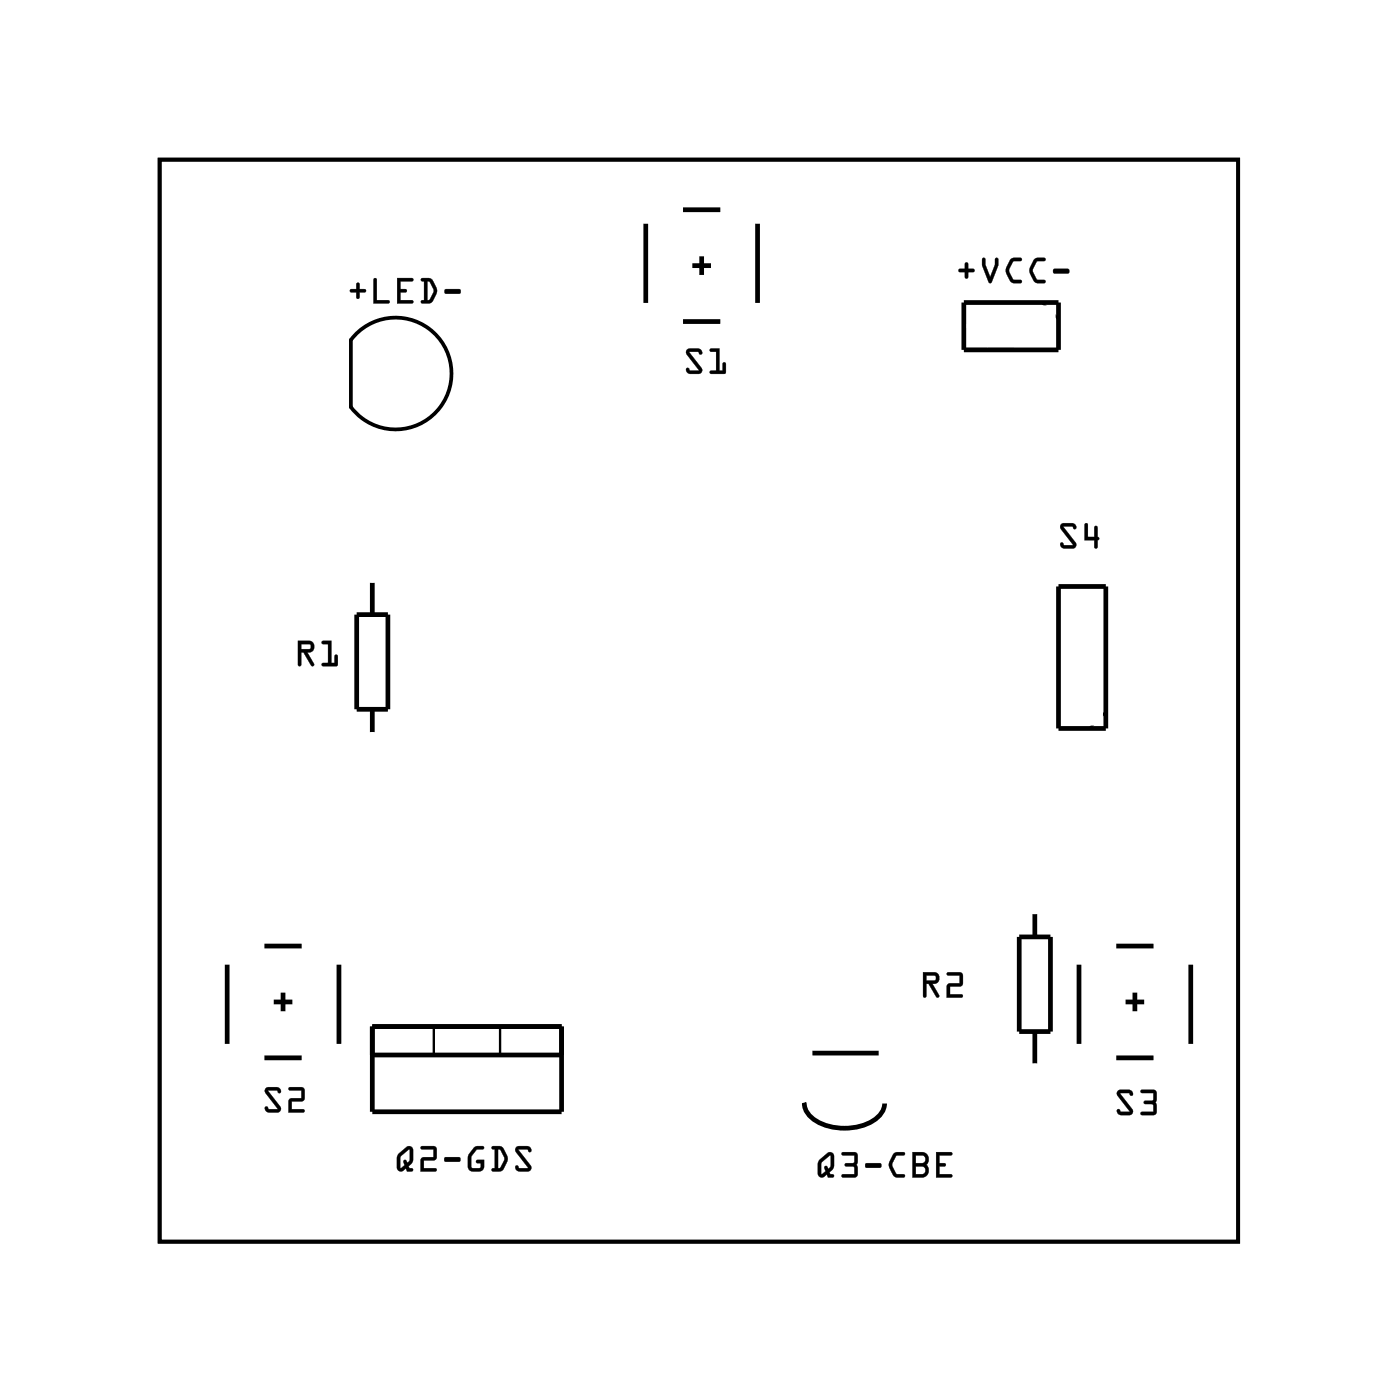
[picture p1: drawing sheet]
<svg xmlns="http://www.w3.org/2000/svg" width="75mm" height="75mm" viewBox="0 0 75 75" stroke-linecap="round" stroke-linejoin="round" font-family="sans-serif">
<path d="M8.6 8.6h57.9v58h-57.9zM19.3 17.7a3 3 0 0 1 4.3 .5 3 3 0 0 1-.5 4.2 3 3 0 0 1-4.3-.6v-3.6z" fill="none" stroke="#000" stroke-width=".2"/>
<path d="M8.6 8.6h57.9v58h-57.9z" fill="none" stroke="#000" stroke-width=".05"/>
<g fill="none" stroke="#000" stroke-width=".25">
<path d="M34.7 12v4.3M36.7 11.3h2M36.7 17.3h2M37.2 14.3h1M37.7 13.8v1M40.7 12v4.3M51.7 16.2h5.1v2.6h-5.1zM19.1 33h1.7v5.1h-1.7zM20 31.2v1.8M20 38.1v1.3M56.8 31.5h2.6v7.6h-2.6zM12.2 51.8v4.2"/>
<path d="M14.2 56.8h2M14.2 50.8h2M14.7 53.8h1M15.2 53.3v1M18.2 51.8v4.2M20 55.1h10.1v4.6h-10.1zM20 56.6h10.1M43.6 56.5h3.6M47.5 59.2a1.38 1.38 0 0 1-1.1 1.2 2.99 2.99 0 0 1-2.9-.5l-.2-.3-.1-.4M54.7 50.3h1.7v5.1h-1.7zM55.5 48.9v1.4M55.5 55.4v1.8"/>
<path d="M57.9 51.8v4.2M59.9 56.8h2M59.9 50.8h2M60.4 53.8h1M60.9 53.3v1M63.9 51.8v4.2"/>
</g>
<path d="M55.9 16.2l.9 .9M59.4 38.2l-.9 .9M23.3 55.1v1.5M26.8 55.1v1.5" fill="none" stroke="#000" stroke-width=".13"/>
<g fill="#000">
<path d="M18.8 15.5h.3v-.2a.1 .1 0 0 1 .1-.1 .1 .1 0 0 1 .1 .1v.2h.3a.1 .1 0 0 1 .1 .1 .1 .1 0 0 1-.1 .1h-.3v.3a.1 .1 0 0 1-.1 0 .1 .1 0 0 1-.1 0v-.3h-.3zM18.8 15.5v.2h.3v.3h.1h.1v-.3h.3v-.1v-.1h-.3v-.3h-.1h-.1v.3zM20.1 14.9l.1 .1v1.1h.6a.1 .1 0 0 1 .1 .1 .1 .1 0 0 1-.1 .1h-.8zM20.1 15l-.1 1.3h.9v-.2h-.7v-1.1zM21.3 14.9h.8a.1 .1 0 0 1 .1 .1 .1 .1 0 0 1-.1 .1h-.6v.4h.3a.1 .1 0 0 1 0 .1 .1 .1 0 0 1 0 .1h-.3v.4h.6a.1 .1 0 0 1 .1 .1 .1 .1 0 0 1-.1 .1h-.8zM21.3 14.9v1.4h.8v-.2h-.6v-.4h.3v-.1v-.1h-.3v-.4h.6l.1-.1zM22.6 14.9l.5 .1 .4 .6-.3 .6-.5 .1a.1 .1 0 0 1-.1-.1 .1 .1 0 0 1 .1-.1h.1v-1h-.2zM22.6 15v.1h.2v1h-.2v.1l.5 .1 .3-.5v-.4l-.3-.4zM22.9 15.1v1h.2l.2-.5-.2-.4zM22.9 15.1h.2l.2 .5-.3 .5h-.1zM23.9 15.5h.7l.1 .2-.1 .1h-.7v-.1zM23.9 15.5v.3h.7l.1-.1-.1-.2z"/>
<path d="M18.8 15.5h.3v-.3h.1h.1v.3h.3v.1v.1h-.3v.3h-.1h-.1v-.3h-.3zM20.1 15h.1v1.1h.7v.2h-.9zM21.3 14.9l.9 .1-.1 .1h-.6v.4h.3v.1v.1h-.3v.4h.6v.2h-.8zM22.6 15h.5a.8 .8 0 0 1 .1 1.1l-.1 .2-.5-.1v-.1h.2v-1h-.2zM22.9 15.1v1h.1l.3-.5-.2-.4zM23.9 15.5h.7l.1 .2-.1 .1h-.7v-.1z"/>
<path d="M36.9 18.8l.6-.1 .2 .2a.13 .13 0 0 1-.1 .1 .13 .13 0 0 1-.1-.1h-.5l.7 .8a.21 .21 0 0 1 0 .3 .21 .21 0 0 1-.2 .1h-.5l-.2-.3a.13 .13 0 0 1 .2 0 .13 .13 0 0 1 .1 .1h.4l-.6-.9zM36.9 18.8v.2l.6 .9h-.4l-.2-.1-.1 .1 .3 .2 .5-.1 .1-.2-.7-.9h.5l.1 .1 .1-.1-.2-.2zM38.1 18.7h.5v1.2h.2v-.4a.1 .1 0 0 1 .1-.1 .1 .1 0 0 1 .1 .1l-.1 .5-.7 .1a.1 .1 0 0 1-.1-.1 .1 .1 0 0 1 .1-.1h.2v-1h-.3zM38.1 18.7v.2h.3v1h-.3v.1l.8 .1v-.6h-.1v.4h-.2v-1.2z"/>
<path d="M36.9 18.8l.6-.1 .2 .2-.1 .1-.1-.1h-.5l.7 .9-.1 .3h-.5l-.3-.2 .1-.2 .1 .2h.5l-.6-.9zM38.1 18.7h.5v1.2h.2v-.4h.1v.6l-.8-.1v-.1h.3v-1h-.3z"/>
<path d="M51.5 14.4h.3v-.2a.1 .1 0 0 1 .1-.1 .1 .1 0 0 1 .1 .1v.2h.2a.1 .1 0 0 1 .1 .1 .1 .1 0 0 1-.1 .1h-.2v.3a.1 .1 0 0 1-.1 .1 .1 .1 0 0 1-.1-.1v-.3h-.3zM51.5 14.5v.1h.3v.3h.1l.1-.3h.3v-.1v-.1h-.3l-.1-.3h-.1v.3zM52.7 13.9h.2v.3l.2 .7 .3-.7v-.3a.1 .1 0 0 1 .1-.1 .1 .1 0 0 1 .1 .1v.3l-.5 1-.4-1zM52.7 13.9v.3l.4 .9 .1 .1 .4-1v-.3h-.2v.3l-.3 .7-.2-.7v-.3zM54.2 13.9l.6-.1a.1 .1 0 0 1 .1 .1 .1 .1 0 0 1-.1 .1h-.4l-.2 .5 .2 .5h.4a.1 .1 0 0 1 .1 .1 .1 .1 0 0 1-.1 .1h-.5l-.3-.5v-.3zM54.2 13.9l-.2 .4a.83 .83 0 0 0 .4 .9h.4v-.1v-.1h-.4l-.2-.4v-.2l.2-.4h.4v-.1l-.4-.1zM55.5 13.9l.5-.1a.1 .1 0 0 1 .1 .1 .1 .1 0 0 1-.1 .1h-.3l-.3 .5 .3 .5h.3a.1 .1 0 0 1 .1 .1 .1 .1 0 0 1-.1 .1h-.4l-.3-.5v-.3zM55.5 13.9l-.2 .4a.83 .83 0 0 0 .3 .9h.4l.1-.1v-.1h-.4l-.3-.4v-.2l.3-.4h.4v-.1l-.4-.1zM56.5 14.4h.8l.1 .2-.1 .1h-.7l-.1-.1zM56.6 14.5v.2h.7l.1-.1-.1-.2z"/>
<path d="M51.5 14.5l.3-.1v-.3h.1h.1v.3h.3v.1v.1h-.3v.3l-.1 .1-.1-.1v-.3h-.3zM52.7 13.9h.2v.3l.2 .7 .3-.7v-.3h.2v.3l-.4 1-.1-.1-.4-.9zM54.2 13.9l.2-.1 .4 .1v.1h-.4l-.2 .5 .2 .5h.4v.1v.1a.6 .6 0 0 1-.8-.6v-.3zM55.5 13.9l.2-.1 .4 .1v.1h-.4l-.3 .5 .3 .5h.4v.1l-.1 .1a.6 .6 0 0 1-.7-.6v-.3zM56.5 14.5l.8-.1 .1 .2-.1 .1h-.7l-.1-.1z"/>
<path d="M16 34.4h.6a.32 .32 0 0 1 .3 .4 .32 .32 0 0 1-.4 .2l.4 .6a.11 .11 0 0 1-.1 .2 .1 .1 0 0 1-.1-.1l-.4-.7h-.1v.7a.1 .1 0 0 1-.1 .1 .1 .1 0 0 1-.1-.1zM16 34.4v1.3h.2v-.7h.1l.4 .7h.1l-.3-.7a.31 .31 0 0 0 .4-.2 .31 .31 0 0 0-.3-.4zM16.2 34.6v.2h.5l-.1-.2zM16.2 34.6h.4l.1 .2h-.5zM17.3 34.4h.5v1.2h.2l-.1-.4a.1 .1 0 0 1 .1-.1 .1 .1 0 0 1 .1 .1v.5l-.8 .1a.1 .1 0 0 1 0-.1 .1 .1 0 0 1 0-.1h.3v-1h-.3zM17.3 34.4v.2h.3v1h-.3v.1h.8v-.5h-.1v.4h-.2v-1.2z"/>
<path d="M16 34.4h.6a.31 .31 0 0 1 .3 .4 .31 .31 0 0 1-.4 .2l.4 .7h-.2l-.4-.7h-.1v.7l-.2 .1zM16.2 34.6v.2h.5l-.1-.2zM17.3 34.4h.5v1.2h.2v-.4l.1-.1v.7l-.8-.1v-.1h.3v-1h-.3z"/>
<path d="M57 28.1h.6l.2 .2a.13 .13 0 0 1-.2 .1 .13 .13 0 0 1-.1-.1h-.4l.6 .8a.21 .21 0 0 1 .1 .2 .21 .21 0 0 1-.2 .1h-.6l-.1-.2a.13 .13 0 0 1 .1-.1 .13 .13 0 0 1 .1 .2l.5-.1-.7-.8zM57 28.1l-.1 .3 .7 .8-.5 .1-.1-.2-.1 .2 .2 .1h.5l.2-.2-.7-.9 .4-.1 .2 .2v-.2l-.2-.1zM58.2 28.1h.2v.7h.3v-.5a.1 .1 0 0 1 .1-.1 .1 .1 0 0 1 .1 .1v.5a.09 .09 0 0 1 .1 .1 .09 .09 0 0 1-.1 .1v.4a.1 .1 0 0 1-.1 0 .1 .1 0 0 1-.1 0v-.4h-.5zM58.2 28.1v.9h.5v.4h.2v-.4l.1-.1-.1-.1v-.5h-.2v.5h-.3v-.7z"/>
<path d="M57 28.1h.5l.3 .1-.1 .2-.1-.1h-.5l.7 .9-.2 .2h-.5l-.2-.1 .1-.2 .1 .2 .5-.1-.7-.8zM58.2 28.1h.2v.7h.3v-.5h.2v.5l.1 .1-.1 .1v.4h-.2v-.4h-.5z"/>
<path d="M14.3 58.4h.6l.2 .2a.13 .13 0 0 1-.2 .1 .13 .13 0 0 1-.1-.2l-.4 .1 .6 .8a.21 .21 0 0 1 .1 .2 .21 .21 0 0 1-.2 .1h-.5l-.2-.2a.13 .13 0 0 1 .1-.1 .13 .13 0 0 1 .1 .1h.5l-.7-.8zM14.3 58.4v.3l.6 .8h-.5l-.1-.1-.1 .2 .2 .1h.6l.1-.3-.7-.9h.4l.2 .2 .1-.2-.3-.1zM15.5 58.4l.7-.1 .1 .2v.6h-.6v.4h.6a.1 .1 0 0 1 .1 .1 .1 .1 0 0 1-.1 .1h-.8v-.7l.7-.1v-.4h-.7zM15.5 58.4v.1h.7v.5h-.7v.7h.8v-.2h-.7v-.4h.7v-.6l-.1-.1z"/>
<path d="M14.3 58.4l.5-.1 .3 .2-.1 .2-.1-.2h-.5l.7 .9-.1 .3h-.6l-.2-.1 .1-.2 .1 .1h.5l-.6-.8zM15.5 58.4l.7-.1 .1 .2v.6h-.6v.4h.6v.2h-.8v-.7l.7-.1v-.4h-.7z"/>
<path d="M49.5 52.2h.6a.32 .32 0 0 1 .3 .3 .32 .32 0 0 1-.4 .3l.4 .6a.1 .1 0 0 1 0 .1 .1 .1 0 0 1-.2 0l-.4-.7h-.1v.7a.1 .1 0 0 1-.1 .1 .1 .1 0 0 1-.1-.1zM49.5 52.2l.1 1.3h.1v-.7h.1l.4 .7h.2l-.4-.7a.31 .31 0 0 0 .4-.2 .31 .31 0 0 0-.3-.4zM49.7 52.4v.2h.5v-.2zM49.7 52.4h.5v.2h-.5zM50.8 52.2h.7l.2 .1-.1 .6-.6 .1v.4h.6a.1 .1 0 0 1 .1 .1 .1 .1 0 0 1-.1 .1h-.8l.1-.8h.6v-.4h-.6zM50.8 52.2l.1 .1 .6 .1v.4h-.6l-.1 .7h.8v-.1h-.6v-.5h.6l.1-.6-.2-.1z"/>
<path d="M49.5 52.2h.6a.31 .31 0 0 1 .3 .3 .31 .31 0 0 1-.4 .3l.4 .7h-.1l-.5-.7h-.1v.7h-.1zM49.7 52.4v.2h.5v-.2zM50.8 52.2h.7l.2 .1-.1 .6-.6 .1v.4h.6v.1h-.8l.1-.7h.6v-.4h-.6z"/>
<path d="M60 58.5h.7l.1 .2a.13 .13 0 0 1-.1 .1 .13 .13 0 0 1-.1-.1h-.5l.7 .8a.21 .21 0 0 1 0 .2 .21 .21 0 0 1-.2 .2l-.5-.1-.2-.2a.13 .13 0 0 1 .2-.1 .13 .13 0 0 1 .1 .2h.4l-.6-.9zM60 58.6v.2l.6 .9h-.4l-.2-.2v.2l.2 .1h.5l.1-.2-.7-.9h.5l.1 .1 .1-.2-.2-.1zM61.2 58.5h.7l.2 .2-.1 .5 .1 .5-.2 .2h-.6a.1 .1 0 0 1-.1-.1 .1 .1 0 0 1 .1-.1h.6v-.4h-.4a.1 .1 0 0 1-.1-.1 .1 .1 0 0 1 .1-.1l.4-.1v-.3h-.6zM61.2 58.5l.1 .2h.6v.4h-.5v.1l.5 .1v.4h-.6l-.1 .1h.8l.1-.1-.1-.5 .1-.6-.2-.1z"/>
<path d="M60 58.5h.6l.2 .1-.1 .2-.1-.1h-.5l.7 .9-.1 .2-.5 .1-.2-.2v-.2l.2 .2h.4l-.6-.9zM61.2 58.5h.7l.2 .1-.1 .6 .1 .5-.1 .1h-.8l.1-.1h.6v-.4h-.5v-.1v-.1h.5v-.4h-.6z"/>
<path d="M21.4 61.9l.5-.4 .2 .1 .1 .7-.3 .3 .1 .1h.1a.1 .1 0 0 1 .1 .1 .1 .1 0 0 1-.1 .1h-.3v-.2l-.2 .2-.2-.1a.94 .94 0 0 1-.1-.8zM21.4 61.9a.97 .97 0 0 0-.1 .8l.2 .2 .3-.2v.2l.3-.1v-.1h-.1l-.1-.1 .2-.3 .1-.6a.21 .21 0 0 0-.2-.2 .21 .21 0 0 0-.2 .1zM21.5 62v.7l.2-.2-.1-.1a.11 .11 0 0 1 .2-.1 .11 .11 0 0 1 .1 .1l.1-.2v-.5zM21.5 62l.5-.3v.5a.14 .14 0 0 1-.1 .2 .14 .14 0 0 1-.1-.1h-.1v.2l-.2 .2zM22.6 61.5h.7l.1 .1v.6l-.7 .1v.4h.7a.1 .1 0 0 1 .1 .1 .1 .1 0 0 1-.1 .1h-.8v-.7l.7-.1v-.4h-.7zM22.6 61.5v.2h.7v.4l-.7 .1v.7h.8v-.2h-.7v-.4l.7-.1v-.6l-.1-.1zM23.9 62.1h.7l.1 .2-.1 .1h-.7l-.1-.1zM23.9 62.1v.2h.7h.1l-.1-.2zM25.4 61.6l.5-.1a.1 .1 0 0 1 .1 .1 .1 .1 0 0 1-.1 .1h-.3l-.3 .4v.6h.5v-.3h-.2a.1 .1 0 0 1-.1-.1 .1 .1 0 0 1 .1-.1h.4l-.1 .6-.2 .1-.5-.1-.1-.2v-.6zM25.4 61.6a.9 .9 0 0 0-.1 1.2h.5l.2-.2v-.3h-.4v.1h.2v.3l-.5-.1v-.6l.3-.3h.3l.1-.1-.4-.1zM26.4 61.5h.5l.4 .7-.3 .6-.5 .1a.1 .1 0 0 1-.1-.1 .1 .1 0 0 1 .1-.1h.1v-1h-.2zM26.4 61.5v.2h.2v1h-.2v.1l.5 .1 .3-.5v-.4l-.3-.4zM26.7 61.7v1l.2-.1 .2-.4-.2-.5zM26.7 61.7h.2l.2 .5-.3 .5h-.1zM27.7 61.6l.7-.1 .1 .2a.13 .13 0 0 1-.1 .1 .13 .13 0 0 1-.1-.1h-.5l.7 .8a.21 .21 0 0 1 0 .3 .21 .21 0 0 1-.2 .1h-.5l-.2-.3a.13 .13 0 0 1 .2 0 .13 .13 0 0 1 .1 .1h.4l-.6-.9zM27.7 61.6v.2l.7 .9h-.5l-.2-.1v.1l.2 .2h.5l.1-.3-.7-.9h.5l.1 .1 .1-.1-.2-.2z"/>
<path d="M21.4 61.9l.5-.4 .2 .1 .1 .7-.3 .3 .3 .2-.1 .1h-.3v-.2l-.3 .2-.2-.2a.98 .98 0 0 1 .1-.8zM21.5 62v.7l.2-.2v-.1a.11 .11 0 0 1 .1-.1 .11 .11 0 0 1 .1 .1l.1-.2v-.5zM22.6 61.5h.7l.1 .1v.6l-.7 .1v.4h.7v.2h-.8v-.7l.7-.1v-.4h-.7zM23.9 62.1h.7l.1 .2-.1 .1h-.7l-.1-.1zM25.4 61.6l.2-.1h.3l.1 .1-.1 .1h-.3l-.3 .3v.6l.4 .1 .1-.3h-.2v-.1h.4v.4l-.2 .2h-.4l-.2-.1-.1-.2a.94 .94 0 0 1 .3-1zM26.4 61.5l.5 .1a.8 .8 0 0 1 .1 1.1l-.1 .2-.5-.1v-.1h.2v-1h-.2zM26.7 61.7v1h.1l.3-.5-.2-.5zM27.7 61.6l.6-.1 .2 .2-.1 .1-.1-.1h-.5l.7 .9-.1 .3h-.5l-.2-.2v-.1l.2 .1h.4l-.6-.9z"/>
<path d="M44 62.2l.5-.4 .2 .1 .1 .7-.3 .3 .1 .1h.1a.1 .1 0 0 1 .1 .1 .1 .1 0 0 1-.1 .1h-.3v-.2l-.2 .2-.2-.1a.94 .94 0 0 1-.1-.8zM44 62.2a.97 .97 0 0 0-.1 .9l.2 .1 .3-.2v.2h.3v-.1l-.1-.1-.1-.1 .2-.2 .1-.6a.21 .21 0 0 0-.2-.2 .21 .21 0 0 0-.2 0zM44.1 62.4v.6l.2-.1-.1-.2a.11 .11 0 0 1 .2-.1 .11 .11 0 0 1 .1 .1l.1-.1v-.6zM44.1 62.3l.5-.3v.5a.14 .14 0 0 1-.1 .2 .14 .14 0 0 1-.2-.1v.1v.2l-.2 .1zM45.2 61.9l.7-.1 .1 .2v.5v.6l-.1 .1h-.6a.1 .1 0 0 1-.1-.1 .1 .1 0 0 1 .1-.1h.6l-.1-.4h-.4a.1 .1 0 0 1-.1-.1 .1 .1 0 0 1 .1-.1h.4l.1-.4h-.7zM45.2 61.9v.1h.7l-.1 .4h-.4l-.1 .1 .1 .1h.4l.1 .4h-.6l-.1 .1 .7 .1 .1-.2v-.5v-.5l-.1-.2zM46.5 62.4h.7l.1 .2-.1 .1h-.7l-.1-.1zM46.5 62.5v.2h.7l.1-.1-.1-.2zM48 61.9l.5-.1a.1 .1 0 0 1 .1 .1 .1 .1 0 0 1-.1 .1h-.4l-.2 .5 .2 .5h.4a.1 .1 0 0 1 .1 .1 .1 .1 0 0 1-.1 .1h-.5l-.3-.5v-.3zM48 61.9l-.3 .4a.83 .83 0 0 0 .4 .9h.4l.1-.1-.1-.1h-.4l-.2-.4v-.2l.2-.4h.4l.1-.1h-.1l-.3-.1zM49 61.8h.5a.4 .4 0 0 1 .3 .3 .4 .4 0 0 1-.1 .4l.2 .3a.37 .37 0 0 1-.4 .4h-.5zM49 61.8v1.4h.5a.39 .39 0 0 0 .3-.3 .39 .39 0 0 0-.1-.4 .39 .39 0 0 0 .1-.4 .39 .39 0 0 0-.3-.3zM49.2 62.6v.4h.3a.2 .2 0 0 0 .2-.2 .2 .2 0 0 0-.2-.2zM49.1 62.6h.4a.22 .22 0 0 1 .2 .2 .22 .22 0 0 1-.2 .2h-.4zM49.2 62v.4h.3a.2 .2 0 0 0 .2-.2 .2 .2 0 0 0-.2-.2zM49.1 62h.4a.22 .22 0 0 1 .2 .2 .22 .22 0 0 1-.2 .2h-.4zM50.2 61.8h.8a.1 .1 0 0 1 .1 .1 .1 .1 0 0 1-.1 .1h-.6v.4h.3a.1 .1 0 0 1 .1 .1 .1 .1 0 0 1-.1 .1h-.3v.4h.6a.1 .1 0 0 1 .1 .1 .1 .1 0 0 1-.1 .1h-.8zM50.2 61.8v1.4h.9v-.2h-.7v-.4h.3l.1-.1-.1-.1h-.3v-.4h.6l.1-.1z"/>
<path d="M44 62.2l.5-.3h.2l.1 .7-.3 .3 .3 .2-.1 .1h-.3v-.2l-.3 .2-.2-.1a.98 .98 0 0 1 .1-.9zM44.1 62.4v.6l.2-.1-.1-.2a.11 .11 0 0 1 .2-.1 .11 .11 0 0 1 .1 .1l.1-.1v-.6zM45.2 61.9l.7-.1 .1 .1v.6v.5l-.1 .2-.7-.1 .1-.1h.6l-.1-.4h-.4l-.1-.1 .1-.1h.4l.1-.4h-.7zM46.5 62.5l.7-.1 .1 .2-.1 .1h-.7l-.1-.1zM48 61.9l.2-.1 .4 .1-.1 .1h-.4l-.2 .5 .2 .5h.4l.1 .1-.1 .1a.6 .6 0 0 1-.8-.6v-.3zM49 61.8h.5a.39 .39 0 0 1 .3 .3 .39 .39 0 0 1-.1 .4l.1 .3a.36 .36 0 0 1-.3 .4h-.5zM49.2 62.6v.4h.3a.21 .21 0 0 0 .2-.2 .21 .21 0 0 0-.2-.2zM49.2 62v.4h.3a.21 .21 0 0 0 .2-.2 .21 .21 0 0 0-.2-.2zM50.2 61.8l.9 .1-.1 .1h-.6v.4h.3l.1 .1-.1 .1h-.3v.4h.7v.2h-.9z"/>
</g>
<path d="M57.3 37.1h1.5v1.5h-1.5z" fill="#fff"/>
<path d="M57.3 37.1h1.5v1.5h-1.5z" fill="none" stroke="#fff" stroke-width=".76" stroke-linecap="butt"/>
<circle cx="58.1" cy="37.8" r=".74" fill="#fff"/>
<circle cx="58.1" cy="37.8" r=".74" fill="none" stroke="#fff" stroke-width=".76" stroke-linecap="butt"/>
<circle cx="58.1" cy="35.3" r=".74" fill="#fff"/>
<circle cx="58.1" cy="35.3" r=".74" fill="none" stroke="#fff" stroke-width=".76" stroke-linecap="butt"/>
<circle cx="58.1" cy="32.7" r=".74" fill="#fff"/>
<circle cx="58.1" cy="32.7" r=".74" fill="none" stroke="#fff" stroke-width=".76" stroke-linecap="butt"/>
<circle cx="22.5" cy="20" r=".6" fill="#fff"/>
<circle cx="22.5" cy="20" r=".6" fill="none" stroke="#fff" stroke-width=".65" stroke-linecap="butt"/>
<path d="M21.9 19.4h1.2v1.2h-1.2z" fill="#fff"/>
<path d="M21.9 19.4h1.2v1.2h-1.2z" fill="none" stroke="#fff" stroke-width=".65" stroke-linecap="butt"/>
<circle cx="20" cy="20" r=".6" fill="#fff"/>
<circle cx="20" cy="20" r=".6" fill="none" stroke="#fff" stroke-width=".65" stroke-linecap="butt"/>
<path d="M54.8 16.8h1.5v1.4h-1.5z" fill="#fff"/>
<path d="M54.8 16.8h1.5v1.4h-1.5z" fill="none" stroke="#fff" stroke-width=".76" stroke-linecap="butt"/>
<circle cx="55.5" cy="17.5" r=".74" fill="#fff"/>
<circle cx="55.5" cy="17.5" r=".74" fill="none" stroke="#fff" stroke-width=".76" stroke-linecap="butt"/>
<circle cx="53" cy="17.5" r=".74" fill="#fff"/>
<circle cx="53" cy="17.5" r=".74" fill="none" stroke="#fff" stroke-width=".76" stroke-linecap="butt"/>
<circle cx="62.4" cy="12.4" r="1.5" fill="#fff"/>
<circle cx="62.4" cy="12.4" r="1.5" fill="none" stroke="#fff" stroke-width=".25"/>
<circle cx="12.4" cy="12.4" r="1.5" fill="#fff"/>
<circle cx="12.4" cy="12.4" r="1.5" fill="none" stroke="#fff" stroke-width=".25"/>
<circle cx="62.4" cy="62.7" r="1.5" fill="#fff"/>
<circle cx="62.4" cy="62.7" r="1.5" fill="none" stroke="#fff" stroke-width=".25"/>
<circle cx="12.4" cy="62.7" r="1.5" fill="#fff"/>
<circle cx="12.4" cy="62.7" r="1.5" fill="none" stroke="#fff" stroke-width=".25"/>
<circle cx="39.9" cy="11" r=".7" fill="#fff"/>
<circle cx="39.9" cy="11" r=".7" fill="none" stroke="#fff" stroke-width=".76" stroke-linecap="butt"/>
<circle cx="39.9" cy="17.5" r=".7" fill="#fff"/>
<circle cx="39.9" cy="17.5" r=".7" fill="none" stroke="#fff" stroke-width=".76" stroke-linecap="butt"/>
<circle cx="35.4" cy="11" r=".7" fill="#fff"/>
<circle cx="35.4" cy="11" r=".7" fill="none" stroke="#fff" stroke-width=".76" stroke-linecap="butt"/>
<circle cx="35.4" cy="17.5" r=".7" fill="#fff"/>
<circle cx="35.4" cy="17.5" r=".7" fill="none" stroke="#fff" stroke-width=".76" stroke-linecap="butt"/>
<circle cx="12.9" cy="57" r=".7" fill="#fff"/>
<circle cx="12.9" cy="57" r=".7" fill="none" stroke="#fff" stroke-width=".76" stroke-linecap="butt"/>
<circle cx="12.9" cy="50.5" r=".7" fill="#fff"/>
<circle cx="12.9" cy="50.5" r=".7" fill="none" stroke="#fff" stroke-width=".76" stroke-linecap="butt"/>
<circle cx="17.4" cy="57" r=".7" fill="#fff"/>
<circle cx="17.4" cy="57" r=".7" fill="none" stroke="#fff" stroke-width=".76" stroke-linecap="butt"/>
<circle cx="17.4" cy="50.5" r=".7" fill="#fff"/>
<circle cx="17.4" cy="50.5" r=".7" fill="none" stroke="#fff" stroke-width=".76" stroke-linecap="butt"/>
<circle cx="58.7" cy="57" r=".7" fill="#fff"/>
<circle cx="58.7" cy="57" r=".7" fill="none" stroke="#fff" stroke-width=".76" stroke-linecap="butt"/>
<circle cx="58.7" cy="50.5" r=".7" fill="#fff"/>
<circle cx="58.7" cy="50.5" r=".7" fill="none" stroke="#fff" stroke-width=".76" stroke-linecap="butt"/>
<circle cx="63.2" cy="57" r=".7" fill="#fff"/>
<circle cx="63.2" cy="57" r=".7" fill="none" stroke="#fff" stroke-width=".76" stroke-linecap="butt"/>
<circle cx="63.2" cy="50.5" r=".7" fill="#fff"/>
<circle cx="63.2" cy="50.5" r=".7" fill="none" stroke="#fff" stroke-width=".76" stroke-linecap="butt"/>
<circle cx="20" cy="30.2" r=".7" fill="#fff"/>
<circle cx="20" cy="30.2" r=".7" fill="none" stroke="#fff" stroke-width=".76" stroke-linecap="butt"/>
<circle cx="20" cy="40.4" r=".7" fill="#fff"/>
<circle cx="20" cy="40.4" r=".7" fill="none" stroke="#fff" stroke-width=".76" stroke-linecap="butt"/>
<path d="M47.2 57.4h1.4v1.4h-1.4z" fill="#fff"/>
<path d="M47.2 57.4h1.4v1.4h-1.4z" fill="none" stroke="#fff" stroke-width=".76" stroke-linecap="butt"/>
<circle cx="42.8" cy="58.1" r=".7" fill="#fff"/>
<circle cx="42.8" cy="58.1" r=".7" fill="none" stroke="#fff" stroke-width=".76" stroke-linecap="butt"/>
<circle cx="45.4" cy="58.1" r=".7" fill="#fff"/>
<circle cx="45.4" cy="58.1" r=".7" fill="none" stroke="#fff" stroke-width=".76" stroke-linecap="butt"/>
<circle cx="47.9" cy="58.1" r=".7" fill="#fff"/>
<circle cx="47.9" cy="58.1" r=".7" fill="none" stroke="#fff" stroke-width=".76" stroke-linecap="butt"/>
<circle cx="55.5" cy="58.1" r=".7" fill="#fff"/>
<circle cx="55.5" cy="58.1" r=".7" fill="none" stroke="#fff" stroke-width=".76" stroke-linecap="butt"/>
<circle cx="55.5" cy="48" r=".7" fill="#fff"/>
<circle cx="55.5" cy="48" r=".7" fill="none" stroke="#fff" stroke-width=".76" stroke-linecap="butt"/>
<path d="M21.7 57.4h1.6v1.5h-1.6z" fill="#fff"/>
<path d="M21.7 57.4h1.6v1.5h-1.6z" fill="none" stroke="#fff" stroke-width=".76" stroke-linecap="butt"/>
<circle cx="22.5" cy="58.1" r=".79" fill="#fff"/>
<circle cx="22.5" cy="58.1" r=".79" fill="none" stroke="#fff" stroke-width=".76" stroke-linecap="butt"/>
<circle cx="25.1" cy="58.1" r=".79" fill="#fff"/>
<circle cx="25.1" cy="58.1" r=".79" fill="none" stroke="#fff" stroke-width=".76" stroke-linecap="butt"/>
<circle cx="27.6" cy="58.1" r=".79" fill="#fff"/>
<circle cx="27.6" cy="58.1" r=".79" fill="none" stroke="#fff" stroke-width=".76" stroke-linecap="butt"/>
</svg>
